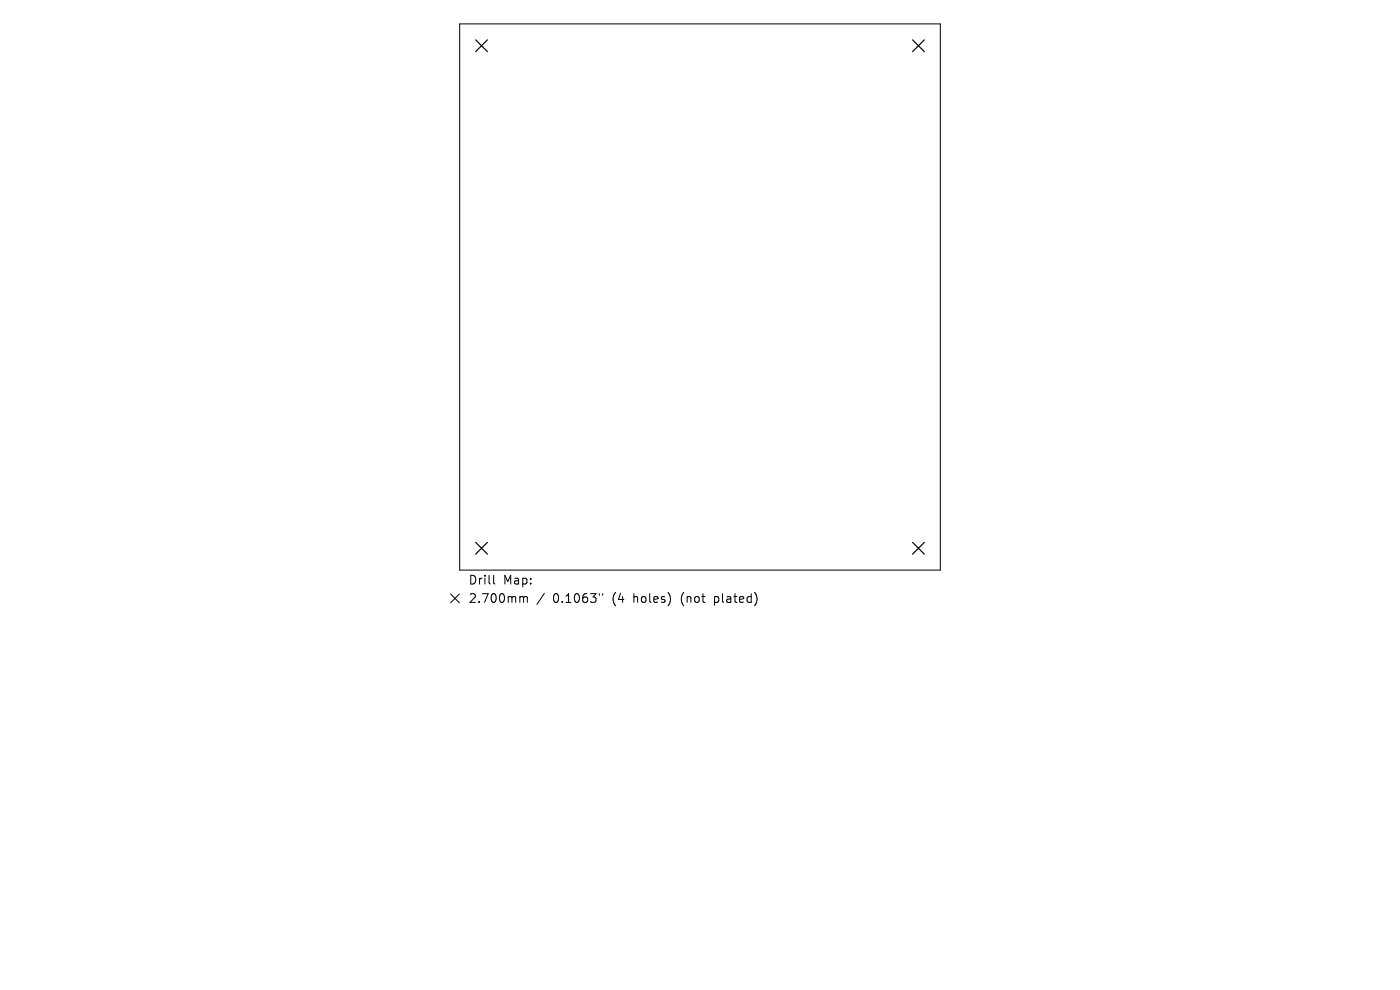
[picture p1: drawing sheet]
<svg xmlns="http://www.w3.org/2000/svg" width="297mm" height="210mm" viewBox="0 0 297 210" stroke-linecap="round" stroke-linejoin="round" font-family="sans-serif">
<defs><g id="words">
<g font-size="2.6">
<text x="99.3" y="124.2">Drill</text>
<text x="106.7" y="124.2">Map:</text>
<text x="99.3" y="128.1">2.700mm</text>
<text x="117.3" y="128.1">0.1063&quot;</text>
<text x="130.1" y="128.1">(4</text>
<text x="134.7" y="128.1">holes)</text>
<text x="144.9" y="128.1">(not</text>
<text x="152.1" y="128.1">plated)</text>
</g>
</g></defs>
<path d="M97.5 5.1h102v115.8h-102zM95.6 126l1.9 1.9M97.5 126l-1.9 1.9M104.7 122v1.6l.3 .3M110.5 126.5h.3l.3 .3M111.1 126.8l.2-.3 .5 .1 .1 1.2M111.1 126.8v1M115.5 125.8l-1.6 2.4M127.1 125.9v.4M127.9 125.9v.4" fill="none" stroke="#000" stroke-width=".21"/>
<path d="M100.9 8.5l2.5 2.5M103.4 8.5l-2.5 2.5M193.6 8.5l2.5 2.5M196.1 8.5l-2.5 2.5M100.9 115l2.5 2.6M103.4 115l-2.5 2.6M193.6 115l2.5 2.6M196.1 115l-2.5 2.6" fill="none" stroke="#000" stroke-width=".25"/>
<use href="#words"/>
</svg>
